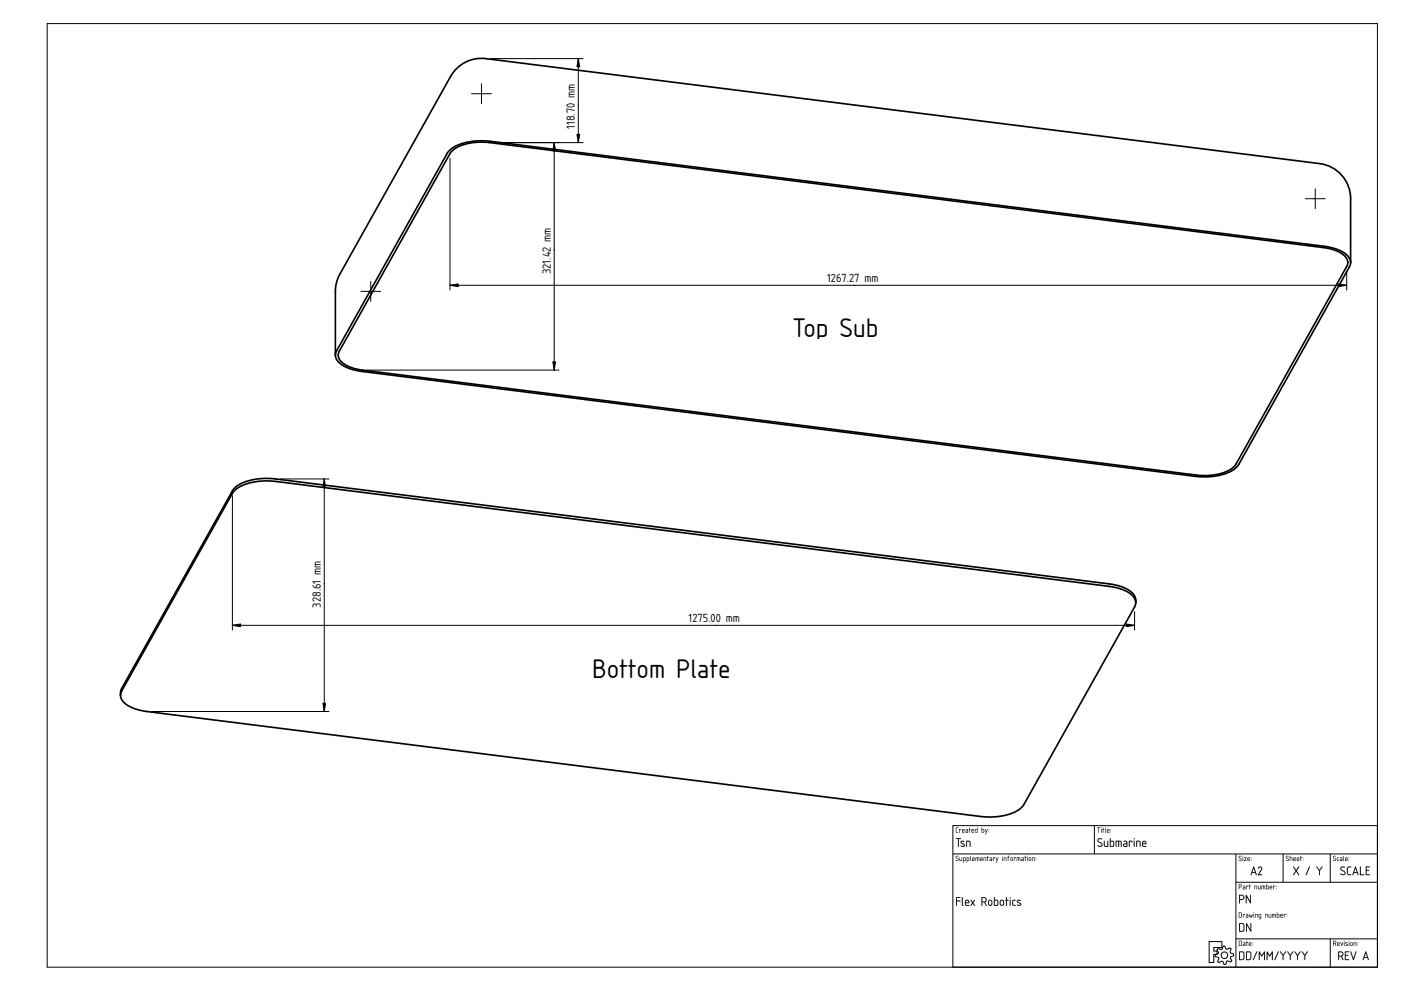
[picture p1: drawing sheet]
<svg xmlns="http://www.w3.org/2000/svg" width="594mm" height="420mm" viewBox="0 0 594 420" stroke-linecap="round" stroke-linejoin="round" font-family="sans-serif">
<defs><g id="words">
<g font-size="10.7">
<text x="336.1" y="143">Top Sub</text>
<text x="251" y="287.5">Bottom Plate</text>
</g>
<g font-size="4.7">
<text x="243.8" y="54.6" transform="rotate(-90 243.8 54.6)">118.70 mm</text>
<text x="233.5" y="116.2" transform="rotate(-90 233.5 116.2)">321.42 mm</text>
<text x="350.7" y="119.5">1267.27 mm</text>
<text x="136" y="257.6" transform="rotate(-90 136 257.6)">328.61 mm</text>
<text x="292" y="263.7">1275.00 mm</text>
</g>
</g></defs>
<g fill="none" stroke="#000" stroke-width=".42">
<path d="M20 10h564.1v400.1h-564.1zM404.1 350h180v60.1h-180zM464.1 350v12.1M404.1 362.1h180M524.1 362.1v48M524.1 374.1h60M544.1 362.1v12M564.1 362.1v12M512.7 399.2h5.4v2.6h-3.4v1.4h1.4v1.4h-1.4v3.5h-2zM524.1 398.1h60M564.1 398.1v12M516.6 402.1l1.2 .5 .5-.2 .3-1.3h.8l.5 1.2 .5 .2 1.1-.7 .6 .6-.5 1.2 .2 .5 1.3 .3v.8l-1.2 .5-.2 .5 .7 1.1-.6 .6-1.2-.6-.5 .3-.3 1.3h-.8l-.5-1.2-.5-.2-1.1 .6-.6-.5 .6-1.2-.3-.5-1.3-.3v-.8l1.2-.5 .2-.5-.6-1.1z"/>
<circle cx="519.2" cy="405" r="1.4"/>
</g>
<g fill="#000">
<path d="M405.3 355.4l2.2 .1-.9 .2-.2 3.4-.2-3.4h-.9zM405.4 355.4v.2l.9 .1 .1 3.3 .2-3.3 .9-.2zM407.5 356.6l.1-.1a.87 .87 0 0 1 1.3 .5h-.2a.55 .55 0 0 0-.6-.2 .55 .55 0 0 0-.4 .5l1.1 .5a.68 .68 0 0 1 .3 .9 .68 .68 0 0 1-.8 .4l-1-.4 1.4-.1 .1-.2-1.3-.8zM407.5 356.7v.8l1.3 .9-.2 .3-1.1-.2-.1 .3 1.5 .1 .1-.9-1.3-.7a.53 .53 0 0 1 .4-.5 .53 .53 0 0 1 .6 .2l.1-.4zM409.7 356.5h1.3l.5 .3v2.2l-.3-.2-.1-1.9-1-.1v2l-.4 .2zM409.8 356.5v2.5l.2-.2v-2l1.2 .2 .2 2 .1-.9a1.21 1.21 0 0 0-.2-1.5 1.21 1.21 0 0 0-1.5-.1z"/>
<path d="M405.4 355.4l2.1 .1-.9 .2-.2 3.4-.2-3.4h-.8zM407.5 356.7l.1-.2a.69 .69 0 0 1 .8-.1 .69 .69 0 0 1 .4 .6h-.1a.56 .56 0 0 0-.6-.2 .56 .56 0 0 0-.4 .5l1.1 .5a.83 .83 0 0 1-.2 1.3 .83 .83 0 0 1-1.2-.6l1.2 .2 .2-.3-1.3-.9zM409.8 356.5h.1a1.16 1.16 0 0 1 1.6 .7l-.1 1.8-.2-2-1.1-.2-.2 2.2z"/>
<path d="M405.5 351l.8-.1-.8 .4v1.2l.9 .5h-.8l-.3-.3zM406.8 351.5l.8 .1-.1 .3-.6-.2-.1 1.3zM408.2 351.8v.4h.6l-.2-.5zM408.1 351.6a.55 .55 0 0 1 .8 0 .55 .55 0 0 1 0 .8l-.7 .2 .8 .4-.9-.1zM409.7 352.4v.4h.6v-.4zM409.5 351.5h.7l.3 .4v1.1l-.7 .1a.44 .44 0 0 1-.4-.5 .44 .44 0 0 1 .4-.4h.5v-.4zM411 350.9l.2 .6 .4 .1-.4 .1-.1 1.4-.3-1.5zM412.2 351.8l-.1 .4h.7l-.2-.5zM412.1 351.6a.55 .55 0 0 1 .7 0 .55 .55 0 0 1 .1 .8l-.8 .2 .9 .4-1-.1zM413.7 351.7l-.1 1 .7 .1v-1.1zM413.5 351.7l.8-.2 .2-.6v2.1l-1.1-.2zM416.4 351.7v1.1h.6l.1-.9zM416.3 350.9l.2 .6 .8 .3-.2 1.2-.9-.1zM417.7 351.5l.5 1.1 .6-1-.8 2.1-.3-.1 .4-.6zM419.2 352.5l.1 .3zM419.2 351.6l.1 .3z"/>
<path d="M405.4 351l1-.2-.9 .5v1.2l.9 .5h-.8l-.3-.3zM405.5 351l-.2 1.7 1 .3-.8-.5v-1.3l.8-.3zM406.7 351.5l.9 .1-.1 .3-.6-.2-.1 1.4zM406.8 351.5v1.5l.1-1.3 .6 .2 .1-.3zM408.2 351.8v.4h.6l-.2-.4zM408.2 351.8l.5-.1 .1 .5h-.7zM408.1 351.6a.56 .56 0 0 1 .8 0 .56 .56 0 0 1 0 .8l-.7 .2 .8 .4-.9-.1zM408.1 351.6v1.3l.9 .1-.9-.4 .9-.3-.1-.6zM409.7 352.5v.3h.6v-.4zM409.6 352.4h.7v.4h-.6zM409.5 351.5h.7l.3 .4v1.1l-.7 .1a.46 .46 0 0 1-.4-.5 .46 .46 0 0 1 .4-.5l.5 .1-.1-.4zM409.5 351.5l.8 .3v.4h-.5a.43 .43 0 0 0-.4 .4 .43 .43 0 0 0 .4 .4h.6l.1-1.1-.3-.4zM411 350.9l.2 .6 .5 .1-.5 .1-.1 1.4-.3-1.5zM411 350.9l-.2 .7 .3 1.4 .1-1.3 .4-.1-.4-.1zM412.2 351.8l-.1 .4h.7l-.2-.4zM412.2 351.8l.4-.1 .2 .5h-.7zM412.1 351.6a.56 .56 0 0 1 .8 0 .56 .56 0 0 1 0 .8l-.8 .2 .9 .4-1-.1zM412.1 351.6l-.1 1.3 1 .1-.9-.4 .9-.3-.1-.6zM413.7 351.8v.9l.6 .1v-1.1zM413.7 351.7h.6v1.1l-.7-.1zM413.5 351.6l.8-.1 .2-.6v2.1l-1-.1zM413.5 351.7l-.1 1.1 1.1 .2v-2.1l-.2 .6zM416.4 351.7v1.1h.7v-.9zM416.4 351.7l.7 .1-.1 1h-.6zM416.3 350.8l.2 .7 .8 .3-.2 1.2-.9-.1zM416.3 350.9v2l.8 .1 .2-1.2-.9-.3zM417.7 351.5l.5 1.1 .4-1h.2l-.8 2.1-.3-.1 .4-.6zM417.7 351.5l.4 1.5-.4 .6 .3 .1 .8-2.1-.6 1.1zM419.2 352.5l.1 .3zM419.2 352.5l.1 .3zM419.2 351.6l.2 .3zM419.2 351.7l.1 .2z"/>
<path d="M465.2 350.8l1.3 .1-.5 .1-.1 2.1-.1-2.1zM465.3 350.9l.5 .1 .1 2 .1-2 .5-.1zM466.9 351.5l.1 1.6zM466.9 351.5l.1 1.5zM466.9 351a.15 .15 0 0 1 .3 0 .15 .15 0 0 1-.3 0zM466.9 350.9l.2 .2zM467.7 350.9l.2 .6 .4 .1-.4 .1-.2 1.4-.3-1.5zM467.7 350.9l-.3 .7 .3 1.4 .1-1.3 .5-.1-.5-.1zM468.6 350.9l.3 2.2-.3-.4zM468.6 350.9v1.8l.3 .3zM469.7 351.8l-.1 .4h.7l-.2-.4zM469.6 351.8l.5-.1 .2 .5h-.7zM469.6 351.6a.56 .56 0 0 1 .7 0 .56 .56 0 0 1 .1 .8l-.8 .2 .9 .4-1-.1zM469.6 351.6l-.1 1.3 .9 .1-.8-.4 .8-.3-.1-.6zM470.9 352.5l.2 .3zM470.9 352.5l.2 .3zM470.9 351.6l.2 .3zM470.9 351.7l.2 .2z"/>
<path d="M465.2 350.9h1.3l-.5 .1-.1 2.1-.1-2.1zM466.9 351.5l.1 1.5zM466.9 351a.15 .15 0 0 1 .3 0 .15 .15 0 0 1-.3 0zM467.7 350.9l.2 .6 .4 .1-.4 .1-.2 1.4-.3-1.5zM468.6 350.9l.3 2.2-.3-.4zM469.7 351.8l-.1 .4h.7l-.2-.5zM469.6 351.6a.55 .55 0 0 1 .7 0 .55 .55 0 0 1 .1 .8l-.8 .2 .8 .4-.9-.1zM470.9 352.5l.2 .3zM470.9 351.6l.2 .3z"/>
<path d="M465.6 355.6a1.17 1.17 0 0 1 1.7 .3h-.4a.66 .66 0 0 0-1-.1 .66 .66 0 0 0 .2 1l.9 .4a.93 .93 0 0 1 .2 1.6 1.25 1.25 0 0 1-1.9-.4l1.4 .2 .4-.5-1.7-1.3zM465.6 355.7a.91 .91 0 0 0 .2 1.4l1 .5a.64 .64 0 0 1 .3 .9 .64 .64 0 0 1-1 .1l-.6-.2v.3a1.05 1.05 0 0 0 1.6 .2 1.05 1.05 0 0 0-.2-1.6l-1.1-.6-.1-.6 .4-.4 1.1 .2 .1-.3-1.1-.2zM468.1 356.5l.4 .2v1.7l1 .3v-2l.4-.2v2.5h-1.3l-.5-.3zM468.1 356.5v.9a1.15 1.15 0 0 0 .7 1.6h1.1v-2.3h-.3v2h-.8l-.4-.2v-1.8zM470.9 356.8v1.9l1-.1 .1-1.5zM470.9 356.8l1.2 .2a1.26 1.26 0 0 1-.4 1.7h-.8zM470.6 355.4l.4 .1v1h1l.4 .4v1.7l-.3 .4-1.5-.1zM470.7 355.4l-.1 3.5h1.5l.3-.4v-1.6l-.5-.4h-1v-1zM473.1 356.5l2.3 .1 .2 2.4-.3-.2-.1-1.9-.7-.1-.1 2.3-.2-2.3h-.8v2.1l-.3 .1zM473.1 356.5v2.5l.3-.1v-2.1h.8l.2 2.2 .1-2.2 .7 .1 .1 2.1 .3-.2a2.13 2.13 0 0 0-.4-2.2zM476.7 358.1l.1 .5 .9 .1v-.8zM476.6 358l1.1-.1v.8l-1-.1zM476.4 356.5h1.1l.6 .5v1.9l-1.2 .2a.77 .77 0 0 1-.7-.8 .77 .77 0 0 1 .7-.8l.8 .1-.1-.6-1.2-.2zM476.5 356.5v.3l1.2 .2v.6h-.8a.72 .72 0 0 0-.7 .7 .72 .72 0 0 0 .7 .7l1.1-.1v-1.9l-.5-.5zM478.7 356.5l1.5 .1-.2 .6-.2-.4h-.8l-.1 2.3zM478.8 356.5l.1 2.5 .1-2.2h.8l.2 .4 .1-.6zM480.8 356.5l.4 .2-.2 2.4zM480.8 356.5l.2 2.5 .1-2.3zM480.7 355.6a.3 .3 0 0 1 .6 0 .3 .3 0 0 1-.6 0zM480.8 355.4l.3 .4zM481.8 356.5h1.3l.5 .3v2.2l-.3-.2-.1-1.9-1-.1v2l-.4 .2zM481.9 356.5v2.5l.2-.2v-2l1.2 .2 .2 2 .1-.9a1.21 1.21 0 0 0-.2-1.5 1.21 1.21 0 0 0-1.5-.1zM484.8 357l-.2 .6h1.2l-.3-.7zM484.7 357a.59 .59 0 0 1 .8-.1 .59 .59 0 0 1 .3 .7h-1.2zM484.6 356.7a.93 .93 0 0 1 1.3 0 .93 .93 0 0 1 .1 1.2h-1.4l.2 .7 1.3 .3-1.1 .2a1.49 1.49 0 0 1-.4-2.4zM484.6 356.7l-.3 .6 .2 1.5 1.6 .2v-.2l-1.3-.1-.2-.5v-.3h1.5l-.2-1.1-.7-.3z"/>
<path d="M465.6 355.6l.2-.1a1.07 1.07 0 0 1 1.5 .4l-.4-.1a.67 .67 0 0 0-1 0 .67 .67 0 0 0 .2 1l.8 .5a1.07 1.07 0 0 1 .2 1.6 1.07 1.07 0 0 1-1.7-.2l.2-.3a.78 .78 0 0 0 1 .4 .78 .78 0 0 0 .4-1.1l-1.6-.9zM468.1 356.5l.3 .2 .1 1.8 .3 .2h.8v-2h.3v2.3l-1.1 .1a1.1 1.1 0 0 1-.7-1.7zM470.9 356.8v1.9h.8a1.22 1.22 0 0 0 0-1.9zM470.6 355.4l.4 .1v1h1l.4 .4v1.7l-.3 .4-1.5-.1zM473.1 356.5h1.8a1.08 1.08 0 0 1 .7 1.6l-.1 .9-.2-2-.8-.2v2l-.3 .2v-2.2h-.8v2.1l-.3 .1zM476.7 358l.1 .7h.9v-.8zM476.4 356.5h1.1l.5 .5v1.9l-1.1 .2a.74 .74 0 0 1-.7-.8 .74 .74 0 0 1 .7-.7h.8v-.6l-1.3-.2zM478.7 356.5l1.5 .1-.2 .6-.2-.4h-.8l-.1 2.2zM480.8 356.5l.3 .2-.1 2.3zM480.8 355.6a.24 .24 0 0 1 .4 0 .24 .24 0 0 1-.4 0zM481.9 356.5h.1a1.16 1.16 0 0 1 1.6 .7l-.1 1.8-.2-2-1.1-.2-.2 2.2zM484.8 357l-.2 .6h1.2a.58 .58 0 0 0-.3-.7 .58 .58 0 0 0-.7 .1zM484.6 356.7a.92 .92 0 0 1 1.2 0 .92 .92 0 0 1 .2 1.2h-1.4l.2 .7 1.3 .3-1.1 .2a1.46 1.46 0 0 1-.4-2.4z"/>
<path d="M405.4 363l.7-.1 .2 .3a.44 .44 0 0 0-.6-.2 .44 .44 0 0 0-.2 .6l1 .7-.3 .7-1-.2h.9l.2-.3-1.1-.9zM405.4 363l-.1 .6 .8 .6a.44 .44 0 0 1 0 .7 .44 .44 0 0 1-.7-.2l-.1 .1a.64 .64 0 0 0 1 .2 .64 .64 0 0 0-.1-1l-.8-.7 1-.3zM406.9 363.5l.2 1.2 .6 .1 .3-1.3v1.5l-1-.1zM406.9 363.5l.1 1.4 .9 .1v-1.5l-.1 1.4h-.5zM408.6 363.7v1.1h.5l.1-1zM408.6 363.7l.7 .2-.1 .9-.6 .1zM408.4 363.5h.8l.3 .5-.1 .9-.8 .2-.1 .6zM408.4 363.5v2.2l.2-.7h.6l.3-.4a.76 .76 0 0 0-.2-1 .76 .76 0 0 0-.9-.1zM410.1 363.7v1.1h.6v-1zM410.1 363.7l.7 .2-.1 .9-.6 .1zM409.9 363.5h.9l.2 .5-.1 .9-.8 .2-.1 .6zM409.9 363.5v2.2l.2-.7h.7l.2-.4a.76 .76 0 0 0-.1-1 .76 .76 0 0 0-1-.1zM411.4 362.9l.3 2.2-.3-.4zM411.5 362.9l-.1 1.8 .3 .3zM412.5 363.8l-.1 .4h.7l-.2-.4zM412.5 363.8l.4-.1 .2 .5h-.7zM412.4 363.6a.56 .56 0 0 1 .7 0 .56 .56 0 0 1 .1 .8l-.8 .2 .9 .4-1-.1zM412.4 363.6l-.1 1.3 1 .1-.9-.4 .9-.3-.1-.6zM413.7 363.5l1.4 .1 .1 1.4-.3-1.2-.3-.1-.1 1.4-.2-1.4h-.4l-.2 1.3zM413.7 363.5v1.5l.2-1.3h.5l.1 1.3v-1.3l.5 .1 .2 1.1a1.02 1.02 0 0 0-.1-1.3 1.02 1.02 0 0 0-1.3-.1zM415.9 363.8l-.1 .4h.7l-.2-.4zM415.9 363.8l.4-.1 .2 .5h-.7zM415.8 363.6a.56 .56 0 0 1 .8 0 .56 .56 0 0 1 0 .8l-.8 .2 .9 .4-1-.1zM415.8 363.6l-.1 1.3 1 .1-.9-.4 .9-.3-.1-.6zM417.1 363.5l1 .1 .1 1.4-.3-1.2-.6-.1-.2 1.3zM417.1 363.5v1.5l.2-1.3 .7 .1 .1 1.2 .1-.6a.7 .7 0 0 0-.2-.8 .7 .7 0 0 0-.9-.1zM418.7 362.9l.2 .6 .5 .1-.5 .1-.1 1.4-.3-1.5zM418.7 362.9l-.2 .7 .3 1.4 .1-1.3 .4-.1-.4-.1zM419.9 364.5v.3h.6v-.4zM419.8 364.4h.7v.4h-.6zM419.7 363.5h.7l.3 .4v1.1l-.7 .1a.46 .46 0 0 1-.4-.5 .46 .46 0 0 1 .4-.5l.5 .1-.1-.4zM419.7 363.5l.8 .3v.4h-.5a.43 .43 0 0 0-.4 .4 .43 .43 0 0 0 .4 .4h.6l.1-1.1-.3-.4zM421.1 363.5l.9 .1-.1 .4-.6-.3-.1 1.4zM421.1 363.5l.1 1.5 .1-1.3 .6 .2v-.3zM422.3 363.5l.5 1.1 .3-1h.3l-.9 2.1-.3-.1 .5-.6zM422.3 363.5l.4 1.5-.4 .6 .2 .1 .8-2.1-.5 1.1zM425 363.5l.1 1.6zM425 363.5l.1 1.5zM425 363a.15 .15 0 0 1 .3 0 .15 .15 0 0 1-.3 0zM425 362.9l.2 .2zM425.7 363.5l.9 .1 .1 1.4-.2-1.2-.7-.1-.1 1.3zM425.7 363.5v1.5l.1-1.3 .7 .1 .1 1.2 .1-.6a.7 .7 0 0 0-.2-.8 .7 .7 0 0 0-.8-.1zM427.5 363l.5-.2-.4 .7 .4 .1-.4 .1-.1 1.4-.4-1.5zM427.5 363l-.3 .6 .3 1.4 .1-1.3 .4-.1-.4-.1 .4-.6zM428.8 363.8l-.1 .8 .5 .2 .1-.9zM428.8 363.8h.4l.1 .7a.36 .36 0 0 1-.3 .3 .36 .36 0 0 1-.4-.3zM428.3 364.2a.76 .76 0 0 1 1.5 0 .76 .76 0 0 1-1.5 0zM428.3 364.2a.7 .7 0 0 0 1.4 0 .7 .7 0 0 0-1.4 0zM429.9 363.5l.9 .1-.1 .4-.6-.3-.1 1.4zM430 363.5v1.5l.1-1.3 .6 .2 .1-.3zM431.2 363.5l1.3 .1 .2 1.4-.3-1.2-.4-.1-.1 1.4-.1-1.4h-.5l-.2 1.3zM431.2 363.5v1.5l.1-1.3h.5l.1 1.3 .1-1.3 .4 .1 .3 1.1a1.02 1.02 0 0 0-.2-1.3 1.02 1.02 0 0 0-1.2-.1zM433.3 364.5l.1 .3h.5v-.4zM433.3 364.4h.6v.4h-.6zM433.1 363.5h.8l.2 .4v1.1l-.7 .1a.46 .46 0 0 1-.4-.5 .46 .46 0 0 1 .4-.5l.5 .1v-.4zM433.2 363.5l.7 .3v.4h-.5a.43 .43 0 0 0-.4 .4 .43 .43 0 0 0 .4 .4h.7v-1.1l-.2-.4zM434.6 362.9l.2 .6 .5 .1-.5 .1-.1 1.4-.3-1.5zM434.7 362.9l-.3 .7 .3 1.4 .1-1.3 .5-.1-.5-.1zM435.6 363.5l.1 1.6zM435.6 363.5l.1 1.5zM435.6 363a.15 .15 0 0 1 .3 0 .15 .15 0 0 1-.3 0zM435.6 362.9l.2 .2zM436.5 363.8v.8l.4 .2 .1-.9zM436.5 363.8h.5l.1 .7a.36 .36 0 0 1-.3 .3 .36 .36 0 0 1-.4-.3zM436 364.2a.8 .8 0 0 1 1.6 0 .8 .8 0 0 1-1.6 0zM436.1 364.2a.68 .68 0 0 0 1.3 0 .68 .68 0 0 0-1.3 0zM437.7 363.5l1 .1 .1 1.4-.3-1.2-.6-.1-.2 1.3zM437.7 363.5v1.5l.2-1.3 .7 .1 .1 1.2 .1-.6a.7 .7 0 0 0-.3-.8 .7 .7 0 0 0-.8-.1zM439.2 364.5l.2 .3zM439.2 364.5l.2 .3zM439.2 363.6l.2 .3zM439.2 363.7l.2 .2z"/>
<path d="M405.4 363l.5-.1 .4 .2a.45 .45 0 0 0-.6-.1 .45 .45 0 0 0-.2 .6l.7 .4a.59 .59 0 0 1 0 1 .59 .59 0 0 1-.9-.4l.1 .1a.43 .43 0 0 0 .7 .1 .43 .43 0 0 0 0-.6l-.9-.6zM406.9 363.5l.4 1.3h.5l.1-1.3v1.5l-.9-.1zM408.6 363.7v1.1h.6l.1-.9zM408.4 363.5a.8 .8 0 0 1 1.1 .7 .8 .8 0 0 1-.9 .9l-.1 .6zM410.1 363.7v1.1h.6l.1-.9zM409.9 363.5a.8 .8 0 0 1 1.2 .7 .8 .8 0 0 1-1 .9l-.1 .6zM411.5 362.9l.2 2.2-.3-.4zM412.5 363.8l-.1 .4h.7l-.2-.5zM412.4 363.6a.55 .55 0 0 1 .7 0 .55 .55 0 0 1 .1 .8l-.8 .2 .9 .4-1-.1zM413.7 363.5h1.1a1.06 1.06 0 0 1 .3 1.5l-.3-1.3-.3 1.3-.2-1.3h-.4l-.2 1.3zM415.9 363.8l-.1 .4h.7l-.2-.5zM415.8 363.6a.55 .55 0 0 1 .7 0 .55 .55 0 0 1 .1 .8l-.8 .2 .9 .4-1-.1zM417.1 363.5h.1a.7 .7 0 0 1 .8 .1 .7 .7 0 0 1 .2 .8l-.1 .6-.1-1.2-.7-.1-.2 1.3zM418.7 362.9l.2 .6 .5 .1-.5 .1-.1 1.4-.3-1.5zM419.9 364.4v.4h.6v-.4zM419.7 363.5h.7l.3 .4-.1 1.1-.6 .1a.44 .44 0 0 1-.4-.5 .44 .44 0 0 1 .4-.4h.5l-.1-.4zM421.1 363.5l.8 .1v.3l-.6-.2-.1 1.3zM422.3 363.5l.5 1.1 .5-1-.8 2.1-.3-.1 .5-.6zM425 363.5l.1 1.5zM425 363a.15 .15 0 0 1 .3 0 .15 .15 0 0 1-.3 0zM425.7 363.5a.7 .7 0 0 1 .8 .1 .7 .7 0 0 1 .2 .8l-.1 .6-.1-1.2-.7-.1-.1 1.3zM427.5 363l.5-.1-.4 .6 .4 .1-.4 .1-.1 1.3-.4-1.4zM428.8 363.8l-.2 .7a.34 .34 0 0 0 .4 .3 .34 .34 0 0 0 .3-.3l-.1-.7zM428.2 364.2a.75 .75 0 0 1 1.5 0 .75 .75 0 0 1-1.5 0zM429.9 363.5l.9 .1-.1 .3-.6-.2-.1 1.3zM431.2 363.5h1a1.06 1.06 0 0 1 .4 1.5l-.4-1.3-.3 1.3-.1-1.3h-.5l-.1 1.3zM433.3 364.4l.1 .4h.5v-.4zM433.2 363.5h.7l.2 .4v1.1l-.7 .1a.44 .44 0 0 1-.4-.5 .44 .44 0 0 1 .4-.4h.5v-.4zM434.6 362.9l.2 .6 .5 .1-.5 .1-.1 1.4-.3-1.5zM435.6 363.5l.1 1.5zM435.6 363a.14 .14 0 0 1 .2 0 .14 .14 0 0 1-.2 0zM436.5 363.8l-.1 .7a.34 .34 0 0 0 .4 .3 .34 .34 0 0 0 .3-.3l-.1-.7zM436 364.2a.72 .72 0 0 1 1.4 0 .72 .72 0 0 1-1.4 0zM437.7 363.5h.1a.7 .7 0 0 1 .8 .1 .7 .7 0 0 1 .2 .8l-.1 .6-.2-1.2-.6-.1-.2 1.3zM439.2 364.5l.2 .3zM439.2 363.6l.2 .3z"/>
<path d="M525.4 363l.8-.1 .1 .3a.44 .44 0 0 0-.6-.2 .44 .44 0 0 0-.2 .6l1 .7-.2 .7-1.1-.2h1l.1-.3-1.1-.9zM525.4 363l-.1 .6 .8 .6a.44 .44 0 0 1 0 .7 .44 .44 0 0 1-.7-.2l-.1 .1a.64 .64 0 0 0 1 .2 .64 .64 0 0 0-.1-1l-.8-.7 1-.3zM526.9 363.5l.1 1.6zM527 363.5v1.5zM526.9 363a.15 .15 0 0 1 .3 0 .15 .15 0 0 1-.3 0zM527 362.9l.1 .2zM527.5 363.5h1.1l-.8 1.3 .8 .2h-1.1l.8-1.3zM527.5 363.5l.8 .2-.8 1.3h1l-.7-.2 .7-1.3zM529.2 363.8l-.1 .4h.7l-.2-.4zM529.2 363.8l.4-.1 .2 .5h-.7zM529.1 363.6a.56 .56 0 0 1 .8 0 .56 .56 0 0 1 0 .8l-.7 .2 .8 .4-1-.1zM529.1 363.6v1.3l.9 .1-.9-.4 .9-.3-.1-.6zM530.5 364.5l.2 .3zM530.5 364.5l.1 .3zM530.5 363.6l.2 .3zM530.5 363.7l.1 .2z"/>
<path d="M525.4 363l.6-.1 .3 .2a.45 .45 0 0 0-.6-.1 .45 .45 0 0 0-.2 .6l.7 .4a.59 .59 0 0 1 .1 1 .59 .59 0 0 1-1-.4l.1 .1a.43 .43 0 0 0 .7 .1 .43 .43 0 0 0 0-.6l-.8-.6zM526.9 363.5l.1 1.5zM526.9 363a.15 .15 0 0 1 .3 0 .15 .15 0 0 1-.3 0zM527.5 363.5h1.1l-.8 1.3 .8 .2h-1.1l.8-1.3zM529.2 363.8l-.1 .4h.7l-.2-.5zM529.1 363.6a.55 .55 0 0 1 .8 0 .55 .55 0 0 1 0 .8l-.8 .2 .9 .4-.9-.1zM530.5 364.5l.1 .3zM530.5 363.6l.1 .3z"/>
<path d="M525.5 375.1v.8h.5a.45 .45 0 0 0 .4-.4 .45 .45 0 0 0-.5-.4zM525.3 374.9h.9l.4 .6-.2 .5-.9 .2-.1 .8zM527.2 376.5l.1 .3h.5v-.4zM527.1 375.5h.7l.2 .4v1.1l-.7 .1a.44 .44 0 0 1-.4-.5 .44 .44 0 0 1 .4-.4h.5v-.4zM528.4 375.5l.9 .1-.1 .3-.6-.2-.1 1.3zM529.8 374.9l.1 .6 .5 .1-.5 .1-.1 1.4-.3-1.5zM532 375.5h.1a.7 .7 0 0 1 .8 .1 .7 .7 0 0 1 .2 .8l-.1 .6-.2-1.2-.6-.1-.2 1.3zM533.5 375.5l.4 1.3h.4l.2-1.3v1.5l-.9-.1zM535 375.5h1a1.06 1.06 0 0 1 .4 1.5l-.4-1.3-.3 1.3-.1-1.3h-.5l-.1 1.3zM537.1 375.7v1.1h.6l.1-.9zM536.9 374.9l.2 .6 .9 .3-.3 1.2-.8-.1zM538.7 375.8l-.1 .4h.7l-.2-.5zM538.6 375.6a.55 .55 0 0 1 .7 0 .55 .55 0 0 1 .1 .8l-.8 .2 .8 .4-.9-.1zM539.9 375.5l.8 .1-.1 .3-.5-.2-.1 1.3zM541.1 376.5l.2 .3zM541.1 375.6l.2 .3z"/>
<path d="M525.5 375.1v.8h.5a.43 .43 0 0 0 .4-.4 .43 .43 0 0 0-.5-.4zM525.5 375h.4a.46 .46 0 0 1 .5 .5 .46 .46 0 0 1-.4 .5h-.5zM525.3 374.9h.9l.4 .6-.2 .6-.9 .1-.1 .9zM525.3 374.9v2.1l.2-.9 1-.2a.66 .66 0 0 0-.5-1zM527.2 376.5l.1 .3h.5v-.4zM527.2 376.4h.6v.4h-.6zM527 375.5h.8l.2 .4v1.1l-.7 .1a.46 .46 0 0 1-.4-.5 .46 .46 0 0 1 .4-.4h.5v-.4zM527.1 375.5l.7 .3v.4h-.5a.43 .43 0 0 0-.4 .4 .43 .43 0 0 0 .4 .4h.7v-1.1l-.2-.4zM528.4 375.5l.9 .1-.1 .4-.6-.3-.1 1.4zM528.4 375.5l.1 1.5 .1-1.3 .6 .2 .1-.3zM529.8 374.9l.1 .6 .5 .1-.5 .1-.1 1.4-.3-1.5zM529.8 374.9l-.3 .7 .3 1.4 .1-1.3 .5-.1-.5-.1zM532 375.5l1 .1v1.4l-.2-1.2-.6-.1-.2 1.3zM532 375.5v1.5l.2-1.3 .7 .1 .1 1.2v-.6a.7 .7 0 0 0-.2-.8 .7 .7 0 0 0-.8-.1zM533.5 375.5l.2 1.2 .6 .1 .2-1.3v1.5l-1-.1zM533.5 375.5l.1 1.4 .9 .1v-1.5l-.2 1.4h-.4zM535 375.5l1.3 .1 .2 1.4-.3-1.2-.4-.1-.1 1.4-.1-1.4h-.5l-.2 1.3zM535 375.5v1.5l.1-1.3h.5l.1 1.3 .1-1.3 .4 .1 .3 1.1a1.02 1.02 0 0 0-.2-1.3 1.02 1.02 0 0 0-1.3-.1zM537.1 375.7v1.1h.6v-.9zM537.1 375.7l.7 .2-.1 .9-.6 .1zM536.9 374.9l.2 .6 .9 .3-.3 1.2-.8-.1zM536.9 374.9v2l.8 .1 .2-1.2-.8-.3zM538.7 375.8l-.1 .4h.7l-.2-.4zM538.6 375.8l.5-.1 .2 .5h-.7zM538.5 375.6a.56 .56 0 0 1 .8 0 .56 .56 0 0 1 .1 .8l-.8 .2 .8 .4-.9-.1zM538.6 375.6l-.1 1.3 .9 .1-.8-.4 .8-.3-.1-.6zM539.9 375.5l.8 .1-.1 .4-.5-.3-.1 1.4zM539.9 375.5l.1 1.5 .1-1.3 .5 .2 .1-.3zM541.1 376.5l.2 .3zM541.1 376.5l.2 .3zM541.1 375.6l.2 .3zM541.1 375.7l.2 .2z"/>
<path d="M525.8 379.7v1.5h.8a.75 .75 0 0 0 .7-.8 .75 .75 0 0 0-.8-.7zM525.5 379.4h1.1a1.1 1.1 0 0 1 1 1.1 1.1 1.1 0 0 1-1 1.1h-.8v1.2l-.3 .2zM528.3 379.4l.3 .1 1.5 2.7v-2.7l.3-.1v3.6l-1.8-2.8v2.6l-.3 .2z"/>
<path d="M525.8 379.7v1.5h.8a.72 .72 0 0 0 .7-.8 .72 .72 0 0 0-.8-.7zM525.8 379.7h.7a.77 .77 0 0 1 .8 .7 .77 .77 0 0 1-.7 .8h-.8zM525.5 379.4h1.4l.5 .3a1.11 1.11 0 0 1 .2 1.2 1.11 1.11 0 0 1-1 .7h-.8v1.2l-.3 .2zM525.5 379.4v3.6l.3-.2v-1.3h1l.6-.4a1.07 1.07 0 0 0-.8-1.7zM528.3 379.4l.3 .1 1.5 2.7v-2.7l.3-.1v3.6l-.3-.1-1.5-2.7v2.6l-.3 .2zM528.3 379.4v3.6l.3-.2v-2.7l1.8 2.9v-3.6l-.3 .1v2.8l-1.5-2.8z"/>
<path d="M531.5 367.4l.3 .1 1.1 3.3-.2 .3-.4-1h-1.4l-.3 .9-.3-.1zM531.5 367.4l-1.2 3.5h.4l.2-.8h1.4l.4 1zM531.6 368.1l-.5 1.7h1.1zM531.6 368l.6 1.8h-1.2zM533.6 367.6a.92 .92 0 0 1 1.4 .1l.2 .9-1.3 2.1h1.1l.2 .3h-1.8l1.3-2.3v-.8a.72 .72 0 0 0-1.1 .4l-.2-.2zM533.8 367.5l-.4 .6h.4a.59 .59 0 0 1 .8-.3 .59 .59 0 0 1 .2 .9l-1.3 2.3h1.7l-.2-.3h-1.2l1.3-1.9a.89 .89 0 0 0-.2-1.2 .89 .89 0 0 0-1.1-.1z"/>
<path d="M531.5 367.4l.3 .1 1.1 3.3-.2 .3-.4-1h-1.4l-.3 .9-.3-.1zM531.6 368.1l-.5 1.7h1.1zM533.7 367.6a.92 .92 0 0 1 1.2 0 .92 .92 0 0 1 .2 1.2l-1.2 1.9h1.1l.2 .3h-1.8l1.3-2.3a.63 .63 0 0 0-.3-1 .63 .63 0 0 0-.8 .6z"/>
<path d="M545.4 363l.8-.1 .1 .3a.44 .44 0 0 0-.6-.2 .44 .44 0 0 0-.2 .6l1 .7-.2 .7-1.1-.2h1l.1-.3-1.1-.9zM545.4 363l-.1 .6 .8 .6a.44 .44 0 0 1 0 .7 .44 .44 0 0 1-.7-.2l-.1 .1a.64 .64 0 0 0 1 .2 .64 .64 0 0 0-.1-1l-.8-.7 1-.3zM546.9 362.9l.2 .6 .9 .3v1.2l-.3-1.2-.6-.1-.2 1.3zM547 362.9v2.1l.1-1.3h.4l.5 1.3v-1.2l-.9-.3zM548.7 363.8l-.1 .4h.7l-.2-.4zM548.7 363.8l.4-.1 .2 .5h-.7zM548.6 363.6a.56 .56 0 0 1 .7 0 .56 .56 0 0 1 .1 .8l-.8 .2 .9 .4-1-.1zM548.6 363.6l-.1 1.3 1 .1-.9-.4 .9-.3-.1-.6zM550.2 363.8l-.1 .4h.7l-.2-.4zM550.2 363.8l.4-.1 .2 .5h-.7zM550.1 363.6a.56 .56 0 0 1 .7 0 .56 .56 0 0 1 .1 .8l-.8 .2 .9 .4-1-.1zM550.1 363.6l-.1 1.3 .9 .1-.8-.4 .9-.3-.2-.6zM551.5 362.9l.2 .6 .5 .1-.5 .1-.1 1.4-.3-1.5zM551.5 362.9l-.2 .7 .3 1.4 .1-1.3 .4-.1-.4-.1zM552.5 364.5l.1 .3zM552.5 364.5l.1 .3zM552.5 363.6l.1 .3zM552.5 363.7l.1 .2z"/>
<path d="M545.4 363l.6-.1 .3 .2a.45 .45 0 0 0-.6-.1 .45 .45 0 0 0-.2 .6l.7 .4a.59 .59 0 0 1 .1 1 .59 .59 0 0 1-1-.4l.1 .1a.43 .43 0 0 0 .7 .1 .43 .43 0 0 0 0-.6l-.8-.6zM546.9 362.9l.2 .6 .9 .3v1.2l-.5-1.3h-.4l-.2 1.3zM548.7 363.8l-.1 .4h.7l-.2-.5zM548.6 363.6a.55 .55 0 0 1 .7 0 .55 .55 0 0 1 .1 .8l-.8 .2 .9 .4-1-.1zM550.2 363.8l-.1 .4h.7l-.2-.5zM550.1 363.6a.55 .55 0 0 1 .7 0 .55 .55 0 0 1 .1 .8l-.8 .2 .9 .4-1-.1zM551.5 362.9l.2 .6 .4 .1-.4 .1-.1 1.4-.3-1.5zM552.5 364.5l.1 .3zM552.5 363.6l.1 .3z"/>
<path d="M548.4 367.4l1.2 1.5 1-1.5h.3l-1.1 1.8 1.1 1.8h-.4l-.9-1.5-.9 1.5h-.3l1-1.8zM548.4 367.4l1 1.8-1 1.8 1.2-1.5 1.2 1.5-1-1.8 1.1-1.8-1.3 1.5zM555.2 367.4l.3 .3-1.5 3.2-.3 .1zM555.2 367.4l-1.5 3.6 1.7-3.3zM558.2 367.4l1.3 1.4 .9-1.4 .4 .1-1.1 1.7-.2 1.9-.2-1.9zM558.3 367.4l1.1 1.8 .1 1.8 .2-1.8 1-1.8-1.2 1.5z"/>
<path d="M548.4 367.4l1.2 1.5 1.3-1.5-1.1 1.8 1.1 1.8-1.3-1.5-1.2 1.5 1-1.8zM555.2 367.4l.2 .3-1.4 3.2-.3 .1zM558.3 367.4l1.2 1.4 .9-1.3 .4 .1a3.8 3.8 0 0 0-1.3 3.5l-.1-.1a3.4 3.4 0 0 0-1.2-3.5z"/>
<path d="M565.4 363l.8-.1 .1 .3a.44 .44 0 0 0-.6-.2 .44 .44 0 0 0-.2 .6l1 .7-.2 .7-1.1-.2h1l.1-.3-1.1-.9zM565.4 363l-.1 .6 .8 .6a.44 .44 0 0 1 0 .7 .44 .44 0 0 1-.7-.2l-.1 .1a.64 .64 0 0 0 1 .2 .64 .64 0 0 0-.1-1l-.8-.7 1-.3zM567 363.6l.7-.1-.3 .2a.66 .66 0 0 0-.3 .8 .66 .66 0 0 0 .7 .4l-.9-.1zM567 363.6l-.1 .3a.66 .66 0 0 0 0 .9 .66 .66 0 0 0 .9 .1l-.2-.1a.63 .63 0 0 1-.6-.6 .63 .63 0 0 1 .8-.6zM568.3 364.5l.1 .3h.5v-.4zM568.3 364.4h.7v.4h-.7zM568.2 363.5h.7l.3 .4-.1 1.1-.6 .1a.46 .46 0 0 1-.5-.5 .46 .46 0 0 1 .5-.5l.4 .1v-.4zM568.2 363.5l.7 .3 .1 .4h-.5a.43 .43 0 0 0-.4 .4 .43 .43 0 0 0 .4 .4h.6l.1-1.1-.3-.4zM569.6 362.9l.3 2.2-.3-.4zM569.6 362.9v1.8l.3 .3zM570.6 363.8v.4h.6l-.1-.4zM570.6 363.8l.5-.1 .2 .5h-.7zM570.5 363.6a.56 .56 0 0 1 .8 0 .56 .56 0 0 1 .1 .8l-.8 .2 .8 .4-.9-.1zM570.6 363.6l-.1 1.3 .9 .1-.8-.4 .8-.3-.1-.6zM571.9 364.5l.2 .3zM571.9 364.5l.2 .3zM571.9 363.6l.2 .3zM571.9 363.7l.2 .2z"/>
<path d="M565.4 363l.6-.1 .3 .2a.45 .45 0 0 0-.6-.1 .45 .45 0 0 0-.2 .6l.7 .4a.59 .59 0 0 1 .1 1 .59 .59 0 0 1-1-.4l.1 .1a.43 .43 0 0 0 .7 .1 .43 .43 0 0 0 0-.6l-.8-.6zM567 363.6l.7-.1-.6 .3a.69 .69 0 0 0 0 .8 .69 .69 0 0 0 .7 .3l-.1 .1a.81 .81 0 0 1-.9-.4 .81 .81 0 0 1 .2-1zM568.3 364.4l.1 .4h.5v-.4zM568.2 363.5h.7l.3 .4-.1 1.1-.6 .1a.44 .44 0 0 1-.4-.5 .44 .44 0 0 1 .4-.4h.4v-.4zM569.6 362.9l.3 2.2-.3-.4zM570.6 363.8v.4h.6l-.1-.5zM570.5 363.6a.55 .55 0 0 1 .8 0 .55 .55 0 0 1 .1 .8l-.8 .2 .8 .4-.9-.1zM571.9 364.5l.2 .3zM571.9 363.6l.2 .3z"/>
<path d="M568.6 367.6a1.17 1.17 0 0 1 1.7 .3h-.4a.66 .66 0 0 0-1-.1 .66 .66 0 0 0 .2 1l.9 .4a.93 .93 0 0 1 .2 1.6 1.25 1.25 0 0 1-1.8-.4l1.4 .2 .3-.5-1.7-1.3zM568.6 367.7a.91 .91 0 0 0 .2 1.4l1 .5a.64 .64 0 0 1 .3 .9 .64 .64 0 0 1-1 .1l-.6-.2v.3a1.05 1.05 0 0 0 1.6 .2 1.05 1.05 0 0 0-.1-1.6l-1.2-.6-.1-.6 .4-.4 1.1 .2 .1-.3-1.1-.2zM571.4 367.6l1.5-.2v.3l-1.3 .4-.1 2 .2 .4 1.3 .2v.3h-1.3l-.5-.4-.1-2.4zM571.5 367.6l-.3 .6 .1 2.3 .5 .5h1.1l-.1-.3h-1l-.3-.6v-2l.4-.4h1v-.3zM574.7 367.4l.3 .1 1.1 3.3-.2 .3-.4-1h-1.4l-.3 .9-.4-.1zM574.7 367.4l-1.2 3.5h.3l.3-.8h1.4l.4 1zM574.7 368.1l-.5 1.7h1.1zM574.8 368l.6 1.8h-1.2zM576.7 367.4l.3 .2v3.1h1.3l.2 .3h-1.8zM576.7 367.4v3.6h1.7l-.1-.3h-1.3v-3.1zM579.2 367.4h1.7l-.1 .3h-1.3v1.1l1.1 .2-1.1 .2v1.5h1.3l.1 .3h-1.8zM579.2 367.4v3.6h1.7l-.1-.3h-1.3v-1.5l1.1-.2-1.1-.1v-1.2h1.3l.1-.3z"/>
<path d="M568.6 367.6l.2-.1a1.07 1.07 0 0 1 1.5 .4l-.3-.1a.67 .67 0 0 0-1.1 0 .67 .67 0 0 0 .2 1l.9 .5a1.07 1.07 0 0 1 .1 1.6 1.07 1.07 0 0 1-1.6-.2l.1-.3a.78 .78 0 0 0 1 .4 .78 .78 0 0 0 .4-1.1l-1.5-.9zM571.4 367.6l1.5-.2v.3l-1.4 .4v2l.3 .6h1l.1 .3h-1.1l-.6-.4-.1-2.4zM574.7 367.4l.2 .1 1.1 3.3-.1 .3-.4-1h-1.4l-.3 .9-.3-.1zM574.8 368.1l-.6 1.7h1.1zM576.7 367.4l.3 .2v3.1h1.3l.2 .3h-1.8zM579.2 367.4h1.7l-.1 .3h-1.3v1.1l1.1 .2-1.1 .2v1.5h1.3l.1 .3h-1.7z"/>
<path d="M405.5 380.4l1.8 .1-1.5 .2v1.1l1.5 .2-1.5 .2-.2 1.8zM407.9 380.4l.3 .2v2.8l.3 .3a.46 .46 0 0 1-.6 .2 .46 .46 0 0 1 0-.7zM409.6 382l-.1 .6h1.1a.58 .58 0 0 0-.2-.7 .58 .58 0 0 0-.8 .1zM409.5 381.7a.92 .92 0 0 1 1.2 0 .92 .92 0 0 1 .1 1.2h-1.3l.2 .7 1.3 .3-1.1 .2a1.46 1.46 0 0 1-.4-2.4zM411.6 381.5l.9 .9 .6-.9 .3 .3a1.18 1.18 0 0 0-.7 1 1.18 1.18 0 0 0 .7 1.1l-.3 .1-.6-.9-.7 .9-.2-.2a1.18 1.18 0 0 0 .6-1.1 1.18 1.18 0 0 0-.6-1.1zM416.5 380.7v1.5a.96 .96 0 0 0 1.1 0 .96 .96 0 0 0 .4-1.1l-.5-.3zM416.2 380.4h1.1a1.1 1.1 0 0 1 1.1 .9 1.1 1.1 0 0 1-.7 1.2l.6 1.5-.9-1.4h-.9v1.3l-.3 .1zM419.5 381.9l-.2 1.2a.57 .57 0 0 0 .6 .6 .57 .57 0 0 0 .5-.6l-.1-1.1zM419.3 381.7a.92 .92 0 0 1 1.5 .6v.8a.91 .91 0 0 1-.9 .9 .91 .91 0 0 1-.9-.9zM421.8 381.8v1.9h.7a1.22 1.22 0 0 0 0-1.9zM421.5 380.4l.3 .1v1h1l.5 .4v1.7l-.4 .4-1.4-.1zM424.5 381.9l-.2 1.2a.57 .57 0 0 0 .6 .6 .57 .57 0 0 0 .5-.6l-.2-1.1zM424.3 381.7a.92 .92 0 0 1 1.5 .6v.8a.91 .91 0 0 1-1 .9 .91 .91 0 0 1-.9-.9zM426.6 380.4l.3 .2v.9l.8 .2-.8 .1-.1 2.3-.2-2.3-.4-.1 .4-.2zM428.2 381.5l.3 .2-.1 2.3zM428.2 380.6a.24 .24 0 0 1 .4 0 .24 .24 0 0 1-.4 0zM429.4 381.7l1.3-.1a1.06 1.06 0 0 0-1.2 1.1 1.06 1.06 0 0 0 1.1 1l-.2 .3a1.18 1.18 0 0 1-1.2-.5 1.18 1.18 0 0 1 0-1.3zM431.3 381.7l.2-.2a.69 .69 0 0 1 .7-.1 .69 .69 0 0 1 .5 .6h-.1a.56 .56 0 0 0-.6-.2 .56 .56 0 0 0-.4 .5l1 .5a.83 .83 0 0 1-.2 1.3 .83 .83 0 0 1-1.2-.5l1.2 .1 .3-.3-1.4-.9z"/>
<path d="M405.5 380.4l1.8 .1-1.5 .2v1.1l1.5 .2-1.5 .2-.2 1.9zM405.5 380.4l.1 3.6 .2-1.8 1.4-.2-1.4-.1v-1.2l1.4-.2zM407.9 380.4l.4 .2v2.8l.3 .3a.47 .47 0 0 1-.8 .2 .47 .47 0 0 1 0-.7zM407.9 380.4v3.1l.5 .5-.2-3.4zM409.6 382l-.1 .6h1.1l-.2-.7zM409.6 382a.59 .59 0 0 1 .8-.1 .59 .59 0 0 1 .2 .7h-1.1zM409.5 381.7a.93 .93 0 0 1 1.2 0 .93 .93 0 0 1 .1 1.3l-1.3-.1 .2 .7 1.3 .3-1.1 .2a1.49 1.49 0 0 1-.4-2.4zM409.5 381.7l-.3 .7 .2 1.4 1.5 .2v-.2l-1.2-.1-.2-.5v-.3h1.4l-.1-1.1-.7-.3zM411.6 381.5l.9 .9 .9-.9-.7 1.3 .7 1.2-.9-.9-.9 .9 .7-1.2zM411.6 381.5v.2a1.07 1.07 0 0 1 .7 1.1 1.07 1.07 0 0 1-.7 1l.2 .2 .7-1 .6 1 .2-.3a1.05 1.05 0 0 1-.6-1 1.05 1.05 0 0 1 .7-.9l-.3-.2-.6 .9zM416.5 380.7v1.5l1.3-.2v-1zM416.5 380.7l1.3 .3a.93 .93 0 0 1-.1 1.1 .93 .93 0 0 1-1.2 .1zM416.2 380.4h1.1a1.11 1.11 0 0 1 1.1 .9 1.11 1.11 0 0 1-.7 1.2l.7 1.5-.4-.1-.6-1.3h-.9l.1 1.3-.4 .1zM416.2 380.4v3.6l.3-.1v-1.3h.9l.9 1.4-.6-1.5 .6-.5-.1-1.2-.6-.3zM419.5 381.9l-.1 1.4 .8 .3 .1-1.5zM419.5 381.9l.8 .1 .2 1.1a.59 .59 0 0 1-.6 .6 .59 .59 0 0 1-.6-.6zM419.3 381.6v.1a.92 .92 0 0 1 .9-.2 .92 .92 0 0 1 .6 .8l-.1 1.3-.6 .4h-.7l-.5-.9zM419.3 381.7l-.3 1.4a.89 .89 0 0 0 .9 .9 .89 .89 0 0 0 .9-.9l-.3-1.4zM421.8 381.8v1.9l1-.1 .1-1.5zM421.8 381.8l1.1 .3a1.26 1.26 0 0 1-.4 1.6h-.7zM421.5 380.4l.3 .1v1h1l.5 .4v1.7l-.4 .4-1.5-.1zM421.5 380.4v3.5h1.4l.4-.4-.1-1.6-.4-.4h-1v-1zM424.5 381.9l-.2 1.4 .9 .3 .1-1.5zM424.5 381.9l.8 .1 .1 1.1a.59 .59 0 0 1-.5 .6 .59 .59 0 0 1-.6-.6zM424.3 381.6v.1a.92 .92 0 0 1 .9-.2 .92 .92 0 0 1 .6 .8l-.1 1.3-.6 .4h-.7l-.5-.9zM424.3 381.7l-.3 1.4a.89 .89 0 0 0 .8 .9 .89 .89 0 0 0 .9-.9l-.2-1.4zM426.6 380.4l.4 .2-.1 .9 .8 .2-.8 .1-.1 2.3-.2-2.3-.4-.1 .4-.2zM426.7 380.4l-.1 1.1-.4 .2 .4 .1 .2 2.2 .1-2.2 .8-.1-.8-.2v-.9zM428.2 381.5l.4 .2-.2 2.4zM428.2 381.5l.2 2.5 .1-2.3zM428.1 380.6a.3 .3 0 0 1 .6 0 .3 .3 0 0 1-.6 0zM428.2 380.4l.3 .4zM429.4 381.7l1.1-.3 .2 .4a.98 .98 0 0 0-1.2 .9 .98 .98 0 0 0 1.2 1v.3l-.8 .1-.6-.4zM429.4 381.7l-.2 1.6a.77 .77 0 0 0 .6 .7 .77 .77 0 0 0 .8-.3 1.06 1.06 0 0 1-1.1-1 1.06 1.06 0 0 1 1.2-1.1zM431.3 381.6l.2-.1a.87 .87 0 0 1 1.3 .5h-.2a.55 .55 0 0 0-.6-.2 .55 .55 0 0 0-.4 .5l1 .5a.68 .68 0 0 1 .4 .9 .68 .68 0 0 1-.9 .4l-1-.4 1.4-.1 .1-.2-1.3-.8zM431.3 381.7l.1 .8 1.3 .9-.3 .3-1.1-.2-.1 .3 1.5 .1a.61 .61 0 0 0 .3-.6 .61 .61 0 0 0-.4-.5l-1-.5a.53 .53 0 0 1 .3-.5 .53 .53 0 0 1 .6 .2l.2-.4z"/>
<path d="M525.5 387.1v1.7h.7l.2-1.5zM525.3 386.9h1l.3 .3v1.3l-.3 .5h-1zM527.1 387.5l.8 .1-.1 .3-.6-.2-.1 1.4zM528.5 388.5l.1 .3h.5v-.4zM528.4 387.5h.7l.2 .4v1.1l-.7 .1a.44 .44 0 0 1-.4-.5 .44 .44 0 0 1 .4-.4h.5v-.4zM529.7 387.5l.4 1.1 .3-.6 .3 .6 .5-1.1-.4 1.5-.4-.6-.4 .6zM531.6 387.5l.1 1.5zM531.6 387a.14 .14 0 0 1 .2 0 .14 .14 0 0 1-.2 0zM532.2 387.5h.1a.7 .7 0 0 1 .8 .1 .7 .7 0 0 1 .2 .8l-.1 .6-.1-1.2-.7-.1-.2 1.3zM534 387.8l-.1 .9 .7 .1v-1.1zM533.8 387.6h1l-.1 1.9-.9 .2 .7-.3v-.3a.82 .82 0 0 1-.9-.5 .82 .82 0 0 1 .2-1zM536.5 387.5h.1a.7 .7 0 0 1 .8 .1 .7 .7 0 0 1 .2 .8l-.1 .6-.1-1.2-.7-.1-.2 1.3zM538 387.5l.4 1.3h.4l.2-1.3v1.5l-.9-.1zM539.5 387.5h1a1.06 1.06 0 0 1 .4 1.5l-.4-1.3-.3 1.3-.1-1.3h-.4l-.2 1.3zM541.6 387.7v1.1h.6l.1-.9zM541.4 386.9l.2 .6 .9 .3-.3 1.2-.8-.1zM543.2 387.8l-.1 .4h.7l-.2-.5zM543.1 387.6a.55 .55 0 0 1 .7 0 .55 .55 0 0 1 .1 .8l-.8 .2 .9 .4-1-.1zM544.4 387.5l.8 .1v.3l-.6-.2-.1 1.4zM545.6 388.5l.2 .3zM545.6 387.6l.2 .3z"/>
<path d="M525.5 387.1v1.7h.7l.2-1.5zM525.5 387l.9 .3-.2 1.5-.7 .1zM525.3 386.9h1l.3 .3v1.3l-.3 .5h-1zM525.3 386.9v2.1h1l.3-.5v-1.3zM527.1 387.5l.8 .1-.1 .4-.6-.3-.1 1.4zM527.1 387.5v1.5l.1-1.3 .6 .2 .1-.3zM528.5 388.5l.1 .3h.5v-.4zM528.5 388.4h.6v.4h-.6zM528.3 387.5h.8l.2 .4v1.1l-.7 .1a.46 .46 0 0 1-.4-.5 .46 .46 0 0 1 .4-.4h.5v-.4zM528.4 387.5l.7 .3v.4h-.5a.43 .43 0 0 0-.4 .4 .43 .43 0 0 0 .4 .4h.7v-1.1l-.2-.4zM529.7 387.5l.4 1.1 .3-.7 .3 .7 .5-1.1-.4 1.5-.4-.6-.4 .6zM529.7 387.5l.3 1.5 .4-.7 .4 .7 .4-1.5-.5 1.1-.3-.6-.3 .6zM531.6 387.5l.1 1.6zM531.6 387.5l.1 1.5zM531.5 387a.15 .15 0 0 1 .3 0 .15 .15 0 0 1-.3 0zM531.6 386.9l.1 .2zM532.2 387.5l1 .1 .1 1.4-.3-1.2-.6-.1-.2 1.3zM532.2 387.5v1.5l.2-1.3 .7 .1 .1 1.2 .1-.6a.7 .7 0 0 0-.3-.8 .7 .7 0 0 0-.8-.1zM534 387.8l-.1 .9 .7 .1v-1.1zM533.9 387.8l.7-.1v1.2l-.7-.1zM533.8 387.6h1l-.1 1.9-.9 .2 .7-.3v-.3a.83 .83 0 0 1-.9-.5 .83 .83 0 0 1 .2-1zM533.8 387.6v1.3l.8 .1-.1 .4-.7 .3h.7l.2-2.2zM536.5 387.5l1 .1 .1 1.4-.3-1.2-.6-.1-.2 1.3zM536.5 387.5v1.5l.2-1.3 .7 .1 .1 1.2 .1-.6a.7 .7 0 0 0-.3-.8 .7 .7 0 0 0-.8-.1zM538 387.5l.2 1.2 .6 .1 .2-1.3v1.5l-.9-.1zM538 387.5l.1 1.4 .9 .1v-1.4l-.1 1.3h-.5zM539.5 387.5l1.4 .1 .1 1.4-.3-1.2-.4-.1-.1 1.4-.1-1.4h-.4l-.2 1.3zM539.5 387.5v1.5l.1-1.3h.5l.1 1.3 .1-1.3 .4 .1 .3 1.1a1.02 1.02 0 0 0-.2-1.3 1.02 1.02 0 0 0-1.2-.1zM541.6 387.7v1.1h.6l.1-.9zM541.6 387.7l.7 .2-.1 .9-.6 .1zM541.4 386.9l.2 .6 .9 .3-.3 1.2-.8-.1zM541.4 386.9v2l.8 .1 .3-1.2-.9-.3zM543.2 387.8l-.1 .4h.7l-.2-.4zM543.2 387.8l.4-.1 .2 .5h-.7zM543.1 387.6a.56 .56 0 0 1 .7 0 .56 .56 0 0 1 .1 .8l-.8 .2 .9 .4-1-.1zM543.1 387.7l-.1 1.2 .9 .1-.8-.4 .8-.3-.1-.6zM544.4 387.5l.9 .1-.1 .4-.6-.3-.1 1.4zM544.4 387.5l.1 1.5 .1-1.3 .6 .2v-.3zM545.6 388.5l.2 .3zM545.7 388.5l.1 .3zM545.6 387.6l.2 .3zM545.7 387.7l.1 .2z"/>
<path d="M525.8 391.7v3l1.2-.1 .3-.5v-2l-.4-.4zM525.5 391.4h1.5l.6 .6v2.4l-.6 .6h-1.5zM528.4 391.4l.3 .1 1.5 2.7v-2.7l.3-.1v3.6l-1.8-2.8v2.6l-.3 .2z"/>
<path d="M525.8 391.7v3l1.2-.1 .3-.5-.1-2-.3-.3zM525.8 391.7l1.5 .3v2.1a.93 .93 0 0 1-1.4 .6zM525.5 391.4h1.5l.6 .6v2.4l-.6 .7-1.5-.1zM525.5 391.4v3.6h1.5l.6-.6v-2.4l-.6-.6zM528.4 391.4l.4 .1 1.4 2.7v-2.7l.4-.1v3.6l-.4-.1-1.4-2.7v2.6l-.4 .2zM528.4 391.4v3.6l.3-.2v-2.7l1.8 2.9v-3.6l-.2 .1v2.8l-1.6-2.8z"/>
<path d="M565.5 399.1v.9a.56 .56 0 0 0 .7-.1 .56 .56 0 0 0 .1-.7zM565.3 398.9h.7a.66 .66 0 0 1 .6 .5 .66 .66 0 0 1-.4 .7l.4 .9-.6-.8h-.5l-.2 .8zM567.3 399.8l-.1 .4h.7l-.2-.5zM567.2 399.6a.55 .55 0 0 1 .7 0 .55 .55 0 0 1 .1 .8l-.8 .2 .8 .4-.9-.1zM568.4 399.5l.6 1.1 .5-1-.5 1.5zM569.9 399.5l.1 1.5zM569.9 399a.15 .15 0 0 1 .3 0 .15 .15 0 0 1-.3 0zM570.6 399.6l.8 .1-.7 .2 .6 .4a.46 .46 0 0 1-.1 .7 .46 .46 0 0 1-.6-.3h.7l-.7-.5zM572 399.5v1.5zM571.9 399a.15 .15 0 0 1 .3 0 .15 .15 0 0 1-.3 0zM572.9 399.8l-.1 .7a.34 .34 0 0 0 .3 .3 .34 .34 0 0 0 .3-.3l-.1-.7zM572.4 400.2a.72 .72 0 0 1 1.4 0 .72 .72 0 0 1-1.4 0zM574.1 399.5a.7 .7 0 0 1 .8 .1 .7 .7 0 0 1 .2 .8l-.1 .6-.1-1.2-.7-.1-.1 1.3zM575.6 400.5l.1 .3zM575.6 399.6l.1 .3z"/>
<path d="M565.5 399.1v.9l.8-.2v-.6zM565.5 399l.8 .2a.57 .57 0 0 1-.1 .7 .57 .57 0 0 1-.7 .1zM565.3 398.9l.7-.1a.66 .66 0 0 1 .6 .6 .66 .66 0 0 1-.4 .7l.4 .9-.6-.8h-.5l-.2 .8zM565.3 398.9v2.1l.2-.8h.5l.6 .8-.4-.9 .4-.3-.1-.7zM567.3 399.8l-.1 .4h.7l-.2-.4zM567.2 399.8l.5-.1 .2 .5h-.7zM567.1 399.6a.56 .56 0 0 1 .8 0 .56 .56 0 0 1 .1 .8l-.8 .2 .8 .4-.9-.1zM567.2 399.7l-.1 1.2 .9 .1-.8-.4 .8-.3-.1-.6zM568.4 399.5l.6 1.1 .3-1h.2l-.5 1.5zM568.4 399.5l.6 1.5 .5-1.4-.5 1.1zM569.9 399.5l.1 1.6zM569.9 399.5l.1 1.5zM569.9 399a.15 .15 0 0 1 .3 0 .15 .15 0 0 1-.3 0zM569.9 398.9l.2 .2zM570.6 399.6h.8l-.7 .3 .6 .4a.41 .41 0 0 1 .2 .6 .41 .41 0 0 1-.5 .2l-.5-.4h.8l-.7-.5zM570.6 399.6v.5l.8 .6-.9 .2 .9 .1 .1-.5-.8-.6 .7-.2zM571.9 399.5l.1 1.6zM572 399.5v1.5zM571.9 399a.15 .15 0 0 1 .3 0 .15 .15 0 0 1-.3 0zM572 398.9l.1 .2zM572.9 399.8l-.1 .9 .5 .1 .1-.9zM572.9 399.8h.4l.2 .7a.36 .36 0 0 1-.4 .4 .36 .36 0 0 1-.4-.4zM572.4 400.2a.76 .76 0 0 1 1.5 0 .76 .76 0 0 1-1.5 0zM572.4 400.2a.7 .7 0 0 0 1.4 0 .7 .7 0 0 0-1.4 0zM574 399.5l1 .1 .1 1.4-.2-1.2-.7-.1-.2 1.3zM574.1 399.5v1.5l.1-1.3 .7 .1 .1 1.2 .1-.6a.7 .7 0 0 0-.2-.8 .7 .7 0 0 0-.8-.1zM575.6 400.5l.1 .3zM575.6 400.5l.1 .3zM575.6 399.6l.2 .3zM575.6 399.7l.1 .2z"/>
<path d="M525.5 399.1v1.7h.7l.2-1.5zM525.3 398.9h1l.3 .3v1.3l-.3 .5h-1zM527.3 400.5v.3h.6v-.4zM527.1 399.5h.7l.3 .4v1.1l-.7 .1a.44 .44 0 0 1-.4-.5 .44 .44 0 0 1 .4-.4h.5v-.4zM528.6 398.9l.2 .6 .5 .1-.5 .1-.1 1.4-.3-1.5zM529.8 399.8l-.1 .4h.7l-.2-.5zM529.7 399.6a.55 .55 0 0 1 .7 0 .55 .55 0 0 1 .1 .8l-.8 .2 .9 .4-1-.1zM531.1 400.5l.1 .3zM531.1 399.6l.1 .3z"/>
<path d="M525.5 399.1v1.7h.7l.2-1.5zM525.5 399l.9 .3-.2 1.5-.7 .1zM525.3 398.9h1l.3 .3v1.3l-.3 .5h-1zM525.3 398.9v2.1h1l.3-.5v-1.3zM527.3 400.5l.1 .3h.5v-.4zM527.3 400.4h.6v.5l-.6-.1zM527.1 399.5h.7l.3 .4v1.1l-.7 .1a.46 .46 0 0 1-.4-.5 .46 .46 0 0 1 .4-.4h.5l-.1-.4zM527.1 399.5l.8 .3v.4h-.5a.43 .43 0 0 0-.4 .4 .43 .43 0 0 0 .4 .4h.6l.1-1.1-.3-.3zM528.6 398.9l.2 .6 .5 .1-.5 .1-.1 1.4-.3-1.5zM528.6 398.9l-.2 .7 .3 1.4 .1-1.3 .4-.1-.4-.1zM529.8 399.8l-.1 .4h.7l-.2-.4zM529.8 399.8l.4-.1 .2 .5h-.7zM529.7 399.6a.56 .56 0 0 1 .8 0 .56 .56 0 0 1 0 .8l-.8 .2 .9 .4-1-.1zM529.7 399.7l-.1 1.2 1 .1-.9-.4 .9-.3-.1-.6zM531 400.5l.2 .3zM531.1 400.5l.1 .3zM531 399.6l.2 .3zM531.1 399.7l.1 .2z"/>
<path d="M525.8 403.7v3l1.2-.1 .3-.5v-2l-.4-.4zM525.5 403.4h1.5l.6 .6v2.4l-.6 .6h-1.5zM528.7 403.7v3l1.3-.1 .2-.5v-2l-.4-.4zM528.4 403.4h1.5l.7 .6v2.4l-.6 .6h-1.6zM532.8 403.4l.3 .3-1.5 3.2-.3 .1zM533.8 403.4l1.3 1.6 1.2-1.6v3.6l-.3-.2v-2.6l-.9 1.4-1-1.4v2.6l-.3 .2zM537.2 403.4l1.2 1.6 1.3-1.6v3.6l-.4-.2v-2.6l-.9 1.4-.9-1.4v2.6l-.3 .2zM541.9 403.4l.3 .3-1.4 3.2-.4 .1zM542.8 403.4l1.3 1.4 .9-1.3 .3 .1a3.8 3.8 0 0 0-1.2 3.5l-.2-.1a3.4 3.4 0 0 0-1.1-3.5zM545.9 403.4l1.2 1.4 1-1.3 .3 .1a3.8 3.8 0 0 0-1.3 3.5l-.1-.1a3.4 3.4 0 0 0-1.2-3.5zM549 403.4l1.2 1.4 1-1.3 .3 .1a3.8 3.8 0 0 0-1.3 3.5l-.1-.1a3.4 3.4 0 0 0-1.2-3.5zM552 403.4l1.3 1.4 .9-1.3 .4 .1a3.8 3.8 0 0 0-1.3 3.5l-.1-.1a3.4 3.4 0 0 0-1.2-3.5z"/>
<path d="M525.8 403.7v3l1.2-.1 .3-.5-.1-2-.3-.3zM525.8 403.7l1.5 .3v2.1a.93 .93 0 0 1-1.4 .6zM525.5 403.4h1.5l.6 .6v2.4l-.6 .7-1.5-.1zM525.5 403.4v3.6h1.5l.6-.6v-2.4l-.6-.6zM528.7 403.7v3l1.2-.1 .3-.5v-2l-.4-.3zM528.7 403.7l1.5 .3 .1 2.1a.93 .93 0 0 1-1.5 .6zM528.4 403.4h1.6l.6 .6v2.4l-.6 .7-1.6-.1zM528.5 403.4l-.1 3.6h1.6l.5-.6v-2.4l-.6-.6zM532.8 403.4l.3 .3-1.4 3.2-.4 .1zM532.8 403.4l-1.5 3.6 1.8-3.3zM533.8 403.4h.3l1 1.6 .9-1.5 .3-.1 .1 3.6-.4-.2v-2.6l-.9 1.4-1-1.4 .1 2.6-.4 .2zM533.8 403.4v3.6l.3-.2v-2.7l1 1.5 .9-1.5v2.7l.3 .2v-3.6l-1.2 1.7zM537.1 403.4h.4l.9 1.6 .9-1.5 .4-.1v3.6l-.4-.2v-2.6l-.9 1.4-.9-1.4v2.6l-.4 .2zM537.2 403.4v3.6l.2-.2v-2.7l1 1.5 1-1.5v2.7l.2 .2v-3.6l-1.2 1.7zM541.9 403.4l.3 .3-1.4 3.2-.4 .1zM542 403.4l-1.5 3.6 1.7-3.3zM542.8 403.4l1.3 1.4 .9-1.4 .4 .1-1.2 1.7-.1 1.9-.2-1.9zM542.8 403.4l1.1 1.8 .2 1.8 .1-1.8 1.1-1.8-1.2 1.5zM545.9 403.4l1.2 1.4 1-1.4 .4 .1-1.2 1.7-.2 1.9-.1-1.9zM545.9 403.4l1.1 1.8 .1 1.8 .2-1.8 1.1-1.8-1.3 1.5zM549 403.4l1.2 1.4 .9-1.4 .4 .1-1.1 1.7-.2 1.9-.2-1.9zM549 403.4l1.1 1.8 .1 1.8 .2-1.8 1-1.8-1.2 1.5zM552 403.4l1.3 1.4 .9-1.4 .4 .1-1.1 1.7-.2 1.9-.2-1.9zM552.1 403.4l1 1.8 .2 1.8 .1-1.8 1.1-1.8-1.2 1.5z"/>
<path d="M567.8 403.7v1.5a.96 .96 0 0 0 1.1 0 .96 .96 0 0 0 .3-1.1l-.4-.3zM567.5 403.4h1.1a1.1 1.1 0 0 1 1 .9 1.1 1.1 0 0 1-.6 1.2l.6 1.5-1-1.4h-.8v1.3l-.3 .1zM570.3 403.4h1.8l-.2 .3h-1.3v1.2l1.1 .1-1.1 .2v1.5h1.3l.2 .3h-1.8zM572.6 403.4l.4 .2 .9 2.7 .9-2.8 .3-.1-1.1 3.6-.3-.1zM579 403.4l.3 .1 1.1 3.3-.2 .3-.4-1h-1.3l-.4 .9-.3-.1zM579.1 404.1l-.5 1.7h1.1z"/>
<path d="M567.8 403.7v1.5l1.3-.2v-1zM567.8 403.7l1.3 .3a.93 .93 0 0 1-.1 1.2 .93 .93 0 0 1-1.2 0zM567.5 403.4h1.1a1.11 1.11 0 0 1 1.1 .9 1.11 1.11 0 0 1-.7 1.2l.6 1.5-.3-.1-.7-1.3h-.8v1.3l-.3 .1zM567.5 403.4v3.6l.3-.1v-1.3h.8l1 1.4-.7-1.5 .6-.5-.1-1.2-.5-.3zM570.3 403.4h1.8l-.2 .3h-1.3v1.2l1.2 .1-1.2 .2v1.5h1.3l.2 .3h-1.8zM570.3 403.4v3.6h1.7l-.1-.3h-1.3v-1.5l1.1-.2-1.1-.1v-1.2h1.3l.1-.3zM572.6 403.4l.4 .1 .9 2.8 .9-2.8 .4-.1-1.2 3.6-.3-.1zM572.7 403.4l1 3.5 .3 .1 1.1-3.6-1.2 3zM579 403.4l.3 .1 1.1 3.3-.1 .3-.5-1h-1.3l-.4 .9-.3-.1zM579.1 403.4l-1.2 3.5h.3l.2-.8h1.4l.4 1zM579.1 404.1l-.5 1.7h1.1zM579.1 404l.6 1.8h-1.2z"/>
</g>
<path d="M193.4 29.3a15 15 0 0 1 12.6-4.4l353.6 44.5a15 15 0 0 1 13.1 14.8v27.1l-.3 1.5-47.1 84.1a15.2 15.2 0 0 1-11.6 5.2l-6.8-.1-353.5-44.5a13.8 13.8 0 0 1-10.8-5.3l-.4-1.6 .5-1.8 47-83.8a15.2 15.2 0 0 1 11.5-5.2l6.8 .1 353.6 44.5a13.8 13.8 0 0 1 10.8 5.3l.3 1.6-.5 1.8-46.9 83.8a15.2 15.2 0 0 1-11.6 5.2l-6.8-.1-353.5-44.5a13.8 13.8 0 0 1-10.8-5.3l-.4-1.6 .5-1.8 47-83.8a15.2 15.2 0 0 1 11.5-5.2l6.8 .1 353.6 44.5a13.8 13.8 0 0 1 10.8 5.3l.3 1.6v-27.1a15 15 0 0 0-13.1-14.8l-353.6-44.5a15 15 0 0 0-14.9 7.5l-47 83.8a15 15 0 0 0-1.9 7.3v27.1v-27.1a15 15 0 0 1 1.9-7.3l47-83.8z" fill-rule="evenodd" fill="#fff"/>
<path d="M356.9 114.4h.1" fill="none" stroke="#000" stroke-width=".42"/>
<path d="M192 63.7a21.8 21.8 0 0 1 15.7-3.2l353.6 44.5a12.7 12.7 0 0 1 9.9 4.9l.3 1.4-.4 1.7-47 83.8a14 14 0 0 1-10.6 4.7l-6.3-.1-353.5-44.5a12.7 12.7 0 0 1-9.9-4.9l-.4-1.4 .5-1.7 46.9-83.8z" fill-rule="evenodd" fill="#fff"/>
<path d="M208 24.9h39.2M245.2 24.9v35.6M190.8 67.1v55.9M209.7 60.5h37.5M235 60.5v96.4M356.9 114.4h.1M571.1 115v8M190.8 121h380.3M155.7 156.9h81.3" fill="none" stroke="#000" stroke-width=".42"/>
<path d="M192 63.7a21.8 21.8 0 0 1 15.7-3.2l353.6 44.5a12.7 12.7 0 0 1 9.9 4.9l.3 1.4-.4 1.7-47 83.8a14 14 0 0 1-10.6 4.7l-6.3-.1-353.5-44.5a12.7 12.7 0 0 1-9.9-4.9l-.4-1.4 .5-1.7 46.9-83.8zM572.7 111.3l-.5 1.8-46.9 83.8a15.2 15.2 0 0 1-11.6 5.2l-6.8-.1-353.5-44.5a13.8 13.8 0 0 1-10.8-5.3l-.4-1.6M572.7 111.3a7 7 0 0 0-5.3-5.4l-5.8-1.5-353.6-44.5a23.7 23.7 0 0 0-17.1 3.5l-1.2 1.6-47 83.8-.5 1.8M572.7 111.3v-27.1a15 15 0 0 0-13.1-14.8l-353.6-44.5a15 15 0 0 0-14.9 7.5l-47 83.8a15 15 0 0 0-1.9 7.3v27.1" fill="none" stroke="#000" stroke-width=".7"/>
<g fill="#000" stroke="#000" stroke-width=".42">
<path d="M245.2 24.9l.6 3.5h-1.2zM235 60.5l.6 3.5h-1.2zM244.6 57h1.2l-.6 3.5zM190.8 121l3.5-.6v1.1zM567.6 120.4l3.5 .6-3.5 .5zM234.4 153.4h1.2l-.6 3.5z"/>
<path d="M204.2 35.5v8.4zM200 39.7h8.4z" fill-rule="evenodd"/>
<path d="M557.7 80v8.4zM553.5 84.2h8.4z" fill-rule="evenodd"/>
<path d="M157.2 119.3v8.4zM153 123.5h8.4z" fill-rule="evenodd"/>
</g>
<path d="M99.8 206.6l-1.3 1.5-46.9 83.8-.4 1.1-.1 1.8 .1-1.8 .4-1.1 46.9-83.8a15.2 15.2 0 0 1 11.6-5.1l6.8 .1 353.6 44.5a13.8 13.8 0 0 1 10.7 5.3 5.3 5.3 0 0 1-.1 4.4l-46.9 83.8a15.2 15.2 0 0 1-11.6 5.2l-6.8-.1-353.6-44.5a13.8 13.8 0 0 1-10.7-5.3l-.4-1.6 .5-1.8 46.9-83.8a15.2 15.2 0 0 1 11.6-5.2l6.8 .1 353.6 44.5a13.8 13.8 0 0 1 10.7 5.3l.4 1.6-.5 1.8-46.9 83.8a15.2 15.2 0 0 1-11.6 5.2l-6.8-.1-353.6-44.5a13.8 13.8 0 0 1-10.7-5.3l-.4-1.6 .5-1.8 46.9-83.8a15.2 15.2 0 0 1 11.6-5.2l6.8 .1 353.6 44.5a13.8 13.8 0 0 1 10.7 5.3l.4 1.6a5.8 5.8 0 0 0-4.2-6l-3.8-1.4-3.1-.5-353.6-44.5a23.7 23.7 0 0 0-17.1 3.5z" fill-rule="evenodd" fill="#fff"/>
<path d="M98.5 210.1v57M118.9 203.1h20.6M137.5 203.1v98.6M481.1 259.3v7.8M98.5 265.1h382.6M266.4 274.6h.1M64.2 301.7h75.3" fill="none" stroke="#000" stroke-width=".42"/>
<path d="M481.6 255.5l-.5 1.8-46.9 83.8a15.2 15.2 0 0 1-11.6 5.2l-6.8-.1-353.6-44.5a13.8 13.8 0 0 1-10.7-5.3l-.4-1.6M481.6 255.5a7 7 0 0 0-5.3-5.4l-5.8-1.5-353.6-44.5a23.7 23.7 0 0 0-17.1 3.5l-1.3 1.6-46.9 83.8-.5 1.8M481.6 255.5a5.8 5.8 0 0 0-4.2-6l-3.8-1.4-3.1-.5-353.6-44.5a23.7 23.7 0 0 0-17.1 3.5l-1.3 1.5-46.9 83.8-.4 1.1-.1 1.8" fill="none" stroke="#000" stroke-width=".7"/>
<path d="M137.5 203.1l.6 3.5h-1.2zM98.5 265.1l3.5-.6v1.2zM477.6 264.5l3.5 .6-3.5 .6zM136.9 298.2h1.2l-.6 3.5z" fill="#000" stroke="#000" stroke-width=".42"/>
<use href="#words"/>
</svg>
